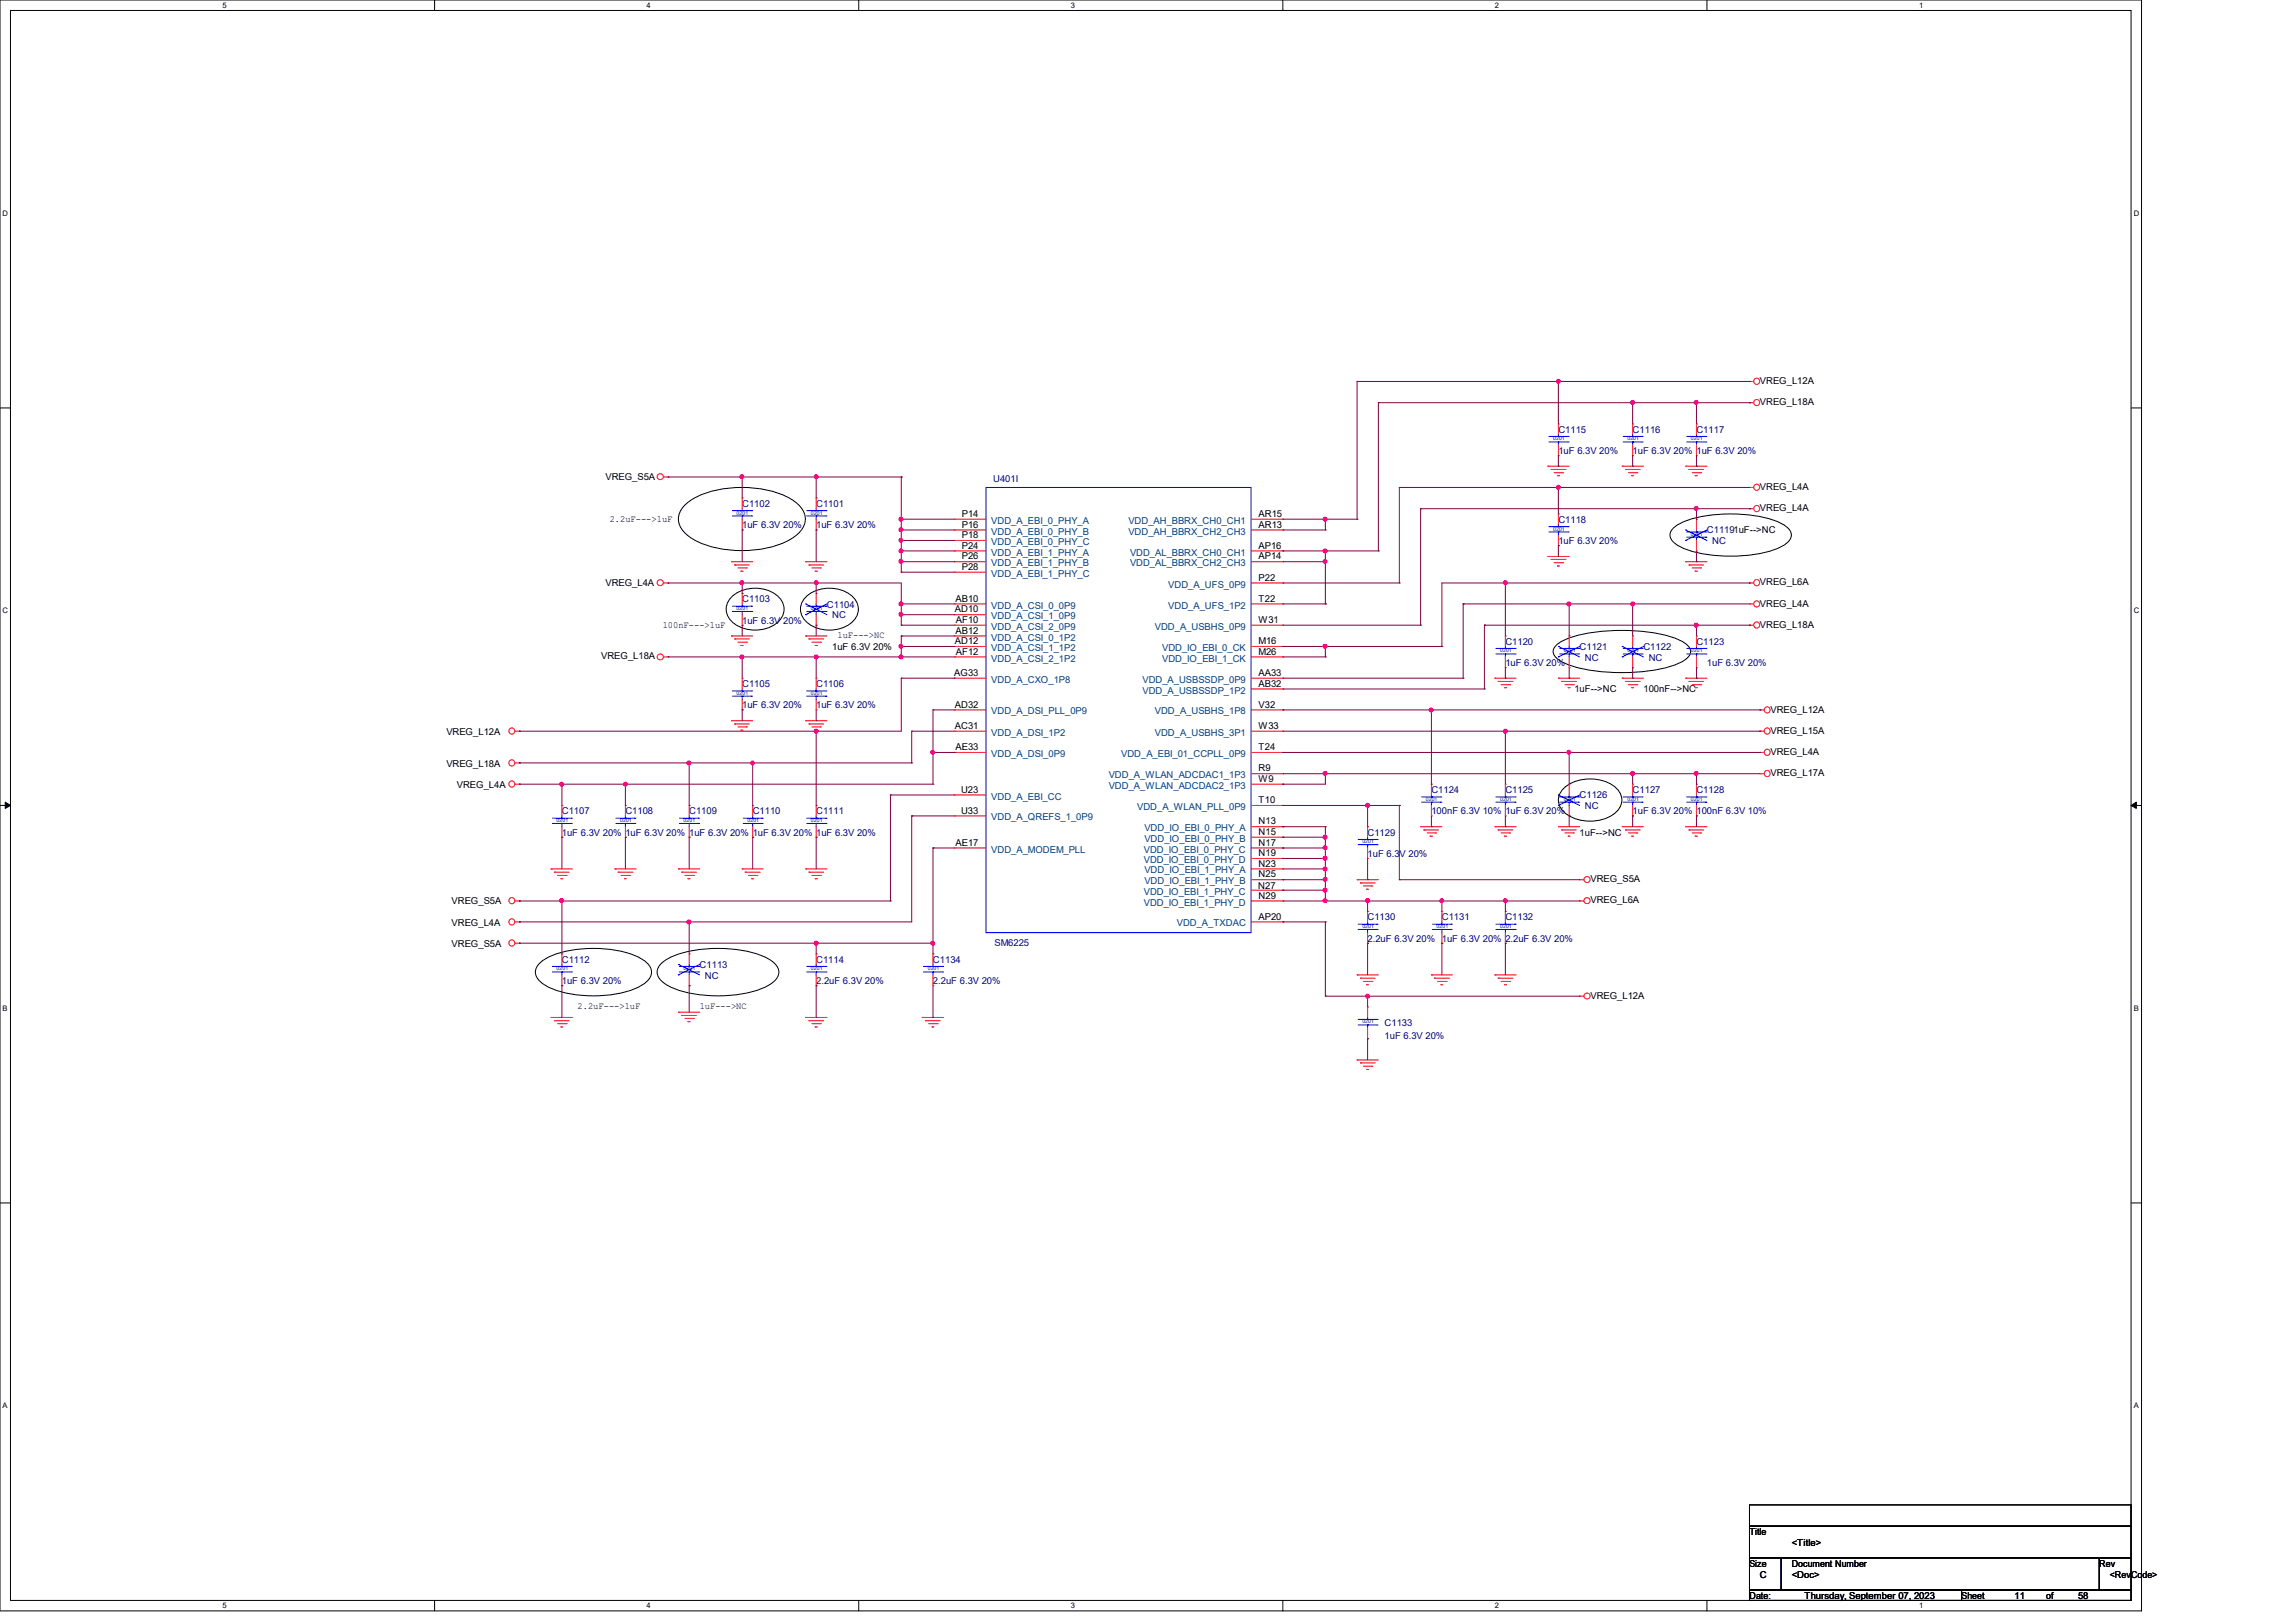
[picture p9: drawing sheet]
<svg xmlns="http://www.w3.org/2000/svg" width="297mm" height="210mm" viewBox="0 0 297 210" stroke-linecap="round" stroke-linejoin="round" font-family="sans-serif">
<defs><g id="words">
<g font-size="1.2">
<text x="227.7" y="49.7">VREG_L12A</text>
<text x="227.7" y="52.4">VREG_L18A</text>
<text x="78.3" y="62.1">VREG_S5A</text>
<text x="227.7" y="63.4">VREG_L4A</text>
<text x="78.9" y="67.5">2.2uF---&gt;1uF</text>
<text x="124.4" y="66.9">P14</text>
<text x="124.4" y="68.3">P16</text>
<text x="124.4" y="69.6">P18</text>
<text x="124.4" y="71">P24</text>
<text x="162.8" y="66.9">AR15</text>
<text x="162.8" y="68.3">AR13</text>
<text x="162.8" y="71">AP16</text>
<text x="227.7" y="66.1">VREG_L4A</text>
<text x="78.3" y="75.9">VREG_L4A</text>
<text x="123.6" y="77.9">AB10</text>
<text x="124.4" y="72.4">P26</text>
<text x="124.4" y="73.7">P28</text>
<text x="162.8" y="72.4">AP14</text>
<text x="162.8" y="75.1">P22</text>
<text x="162.8" y="77.9">T22</text>
<text x="227.7" y="75.7">VREG_L6A</text>
<text x="85.7" y="81.2">100nF---&gt;1uF</text>
<text x="108.3" y="82.6">1uF---&gt;NC</text>
<text x="123.5" y="79.2">AD10</text>
<text x="123.5" y="83.4">AD12</text>
<text x="123.6" y="82">AB12</text>
<text x="123.7" y="80.6">AF10</text>
<text x="162.8" y="80.6">W31</text>
<text x="162.8" y="83.4">M16</text>
<text x="227.7" y="81.2">VREG_L18A</text>
<text x="227.7" y="78.5">VREG_L4A</text>
<text x="77.8" y="85.2">VREG_L18A</text>
<text x="107.7" y="84.1">1uF 6.3V 20%</text>
<text x="123.4" y="87.5">AG33</text>
<text x="123.7" y="84.7">AF12</text>
<text x="162.8" y="84.7">M26</text>
<text x="162.8" y="87.5">AA33</text>
<text x="162.8" y="88.9">AB32</text>
<text x="203.7" y="89.6">1uF--&gt;NC</text>
<text x="212.6" y="89.6">100nF--&gt;NC</text>
<text x="57.7" y="95.1">VREG_L12A</text>
<text x="123.5" y="91.6">AD32</text>
<text x="123.5" y="94.3">AC31</text>
<text x="162.8" y="91.6">V32</text>
<text x="162.8" y="94.3">W33</text>
<text x="229" y="92.2">VREG_L12A</text>
<text x="229" y="95">VREG_L15A</text>
<text x="57.7" y="99.2">VREG_L18A</text>
<text x="59.1" y="101.9">VREG_L4A</text>
<text x="123.6" y="97.1">AE33</text>
<text x="162.8" y="97.1">T24</text>
<text x="162.8" y="99.8">R9</text>
<text x="162.8" y="101.2">W9</text>
<text x="229" y="97.7">VREG_L4A</text>
<text x="229" y="100.4">VREG_L17A</text>
<text x="124.3" y="102.6">U23</text>
<text x="124.3" y="105.3">U33</text>
<text x="162.8" y="103.9">T10</text>
<text x="162.8" y="106.7">N13</text>
<text x="123.6" y="109.4">AE17</text>
<text x="162.8" y="108">N15</text>
<text x="162.8" y="109.4">N17</text>
<text x="162.8" y="110.8">N19</text>
<text x="162.8" y="112.1">N23</text>
<text x="162.8" y="113.5">N25</text>
<text x="204.3" y="108.1">1uF--&gt;NC</text>
<text x="58.4" y="119.8">VREG_L4A</text>
<text x="58.4" y="117">VREG_S5A</text>
<text x="162.8" y="115">N27</text>
<text x="162.8" y="116.3">N29</text>
<text x="162.8" y="119">AP20</text>
<text x="205.7" y="116.9">VREG_L6A</text>
<text x="205.7" y="114.1">VREG_S5A</text>
<text x="58.4" y="122.5">VREG_S5A</text>
<text x="74.7" y="130.6">2.2uF---&gt;1uF</text>
<text x="90.5" y="130.6">1uF---&gt;NC</text>
<text x="205.7" y="129.2">VREG_L12A</text>
<text x="226.3" y="198.6">Title</text>
<text x="226.3" y="202.7">Size</text>
<text x="231.8" y="202.7">Document Number</text>
<text x="231.8" y="200">&lt;Title&gt;</text>
<text x="271.6" y="202.7">Rev</text>
<text x="226.3" y="206.9">Date:</text>
<text x="227.7" y="204.1">C</text>
<text x="231.8" y="204.1">&lt;Doc&gt;</text>
<text x="233.4" y="206.9">Thursday, September 07, 2023</text>
<text x="253.7" y="206.9">Sheet</text>
<text x="260.6" y="206.9">11</text>
<text x="264.7" y="206.9">of</text>
<text x="268.8" y="206.9">58</text>
<text x="272.9" y="204.1">&lt;RevCode&gt;</text>
</g>
<g font-size="1.2" fill="#000080">
<text x="201.6" y="56">C1115</text>
<text x="201.6" y="58.7">1uF 6.3V 20%</text>
<text x="211.2" y="56">C1116</text>
<text x="211.2" y="58.7">1uF 6.3V 20% 1uF 6.3V 20%</text>
<text x="219.5" y="56">C1117</text>
<text x="96" y="65.6">C1102</text>
<text x="105.6" y="65.6">C1101</text>
<text x="128.5" y="62.3">U401I</text>
<text x="96" y="68.3">1uF 6.3V 20%</text>
<text x="105.6" y="68.3">1uF 6.3V 20%</text>
<text x="201.6" y="67.6">C1118</text>
<text x="201.6" y="70.4">1uF 6.3V 20%</text>
<text x="220.8" y="69">C11191uF--&gt;NC</text>
<text x="221.5" y="70.4">NC</text>
<text x="96" y="77.9">C1103</text>
<text x="96" y="80.7">1uF 6.3V 20%</text>
<text x="107" y="78.6">C1104</text>
<text x="107.7" y="80">NC</text>
<text x="194.7" y="83.4">C1120</text>
<text x="219.5" y="83.4">C1123</text>
<text x="96" y="88.9">C1105</text>
<text x="105.6" y="88.9">C1106</text>
<text x="194.7" y="86.1">1uF 6.3V 20%</text>
<text x="204.3" y="84.1">C1121</text>
<text x="205" y="85.5">NC</text>
<text x="212.6" y="84.1">C1122</text>
<text x="213.3" y="85.5">NC</text>
<text x="220.8" y="86.1">1uF 6.3V 20%</text>
<text x="96" y="91.7">1uF 6.3V 20%</text>
<text x="105.6" y="91.7">1uF 6.3V 20%</text>
<text x="72.7" y="105.4">C1107</text>
<text x="80.9" y="105.4">C1108</text>
<text x="89.2" y="105.4">C1109</text>
<text x="97.4" y="105.4">C1110</text>
<text x="105.6" y="105.4">C1111</text>
<text x="185.2" y="102.6">C1124</text>
<text x="185.2" y="105.4">100nF 6.3V 10% 1uF 6.3V 20%</text>
<text x="194.7" y="102.6">C1125</text>
<text x="204.3" y="103.3">C1126</text>
<text x="205" y="104.7">NC</text>
<text x="211.2" y="102.6">C1127</text>
<text x="211.2" y="105.4">1uF 6.3V 20% 100nF 6.3V 10%</text>
<text x="219.5" y="102.6">C1128</text>
<text x="72.7" y="108.1">1uF 6.3V 20% 1uF 6.3V 20% 1uF 6.3V 20% 1uF 6.3V 20% 1uF 6.3V 20%</text>
<text x="176.9" y="108.1">C1129</text>
<text x="176.9" y="110.9">1uF 6.3V 20%</text>
<text x="176.9" y="119.1">C1130</text>
<text x="186.5" y="119.1">C1131</text>
<text x="194.7" y="119.1">C1132</text>
<text x="72.7" y="124.6">C1112</text>
<text x="90.5" y="125.3">C1113</text>
<text x="105.6" y="124.6">C1114</text>
<text x="120.7" y="124.6">C1134</text>
<text x="128.7" y="122.4">SM6225</text>
<text x="176.9" y="121.8">2.2uF 6.3V 20% 1uF 6.3V 20% 2.2uF 6.3V 20%</text>
<text x="72.7" y="127.3">1uF 6.3V 20%</text>
<text x="91.2" y="126.6">NC</text>
<text x="105.6" y="127.3">2.2uF 6.3V 20%</text>
<text x="120.7" y="127.3">2.2uF 6.3V 20%</text>
<text x="179.1" y="132.8">C1133</text>
<text x="179.1" y="134.5">1uF 6.3V 20%</text>
</g>
<g font-size="1.2" fill="#004080">
<text x="128.2" y="67.8">VDD_A_EBI_0_PHY_A</text>
<text x="128.2" y="69.2">VDD_A_EBI_0_PHY_B</text>
<text x="128.2" y="70.5">VDD_A_EBI_0_PHY_C</text>
<text x="128.2" y="71.9">VDD_A_EBI_1_PHY_A</text>
<text x="146" y="67.8">VDD_AH_BBRX_CH0_CH1</text>
<text x="146" y="69.2">VDD_AH_BBRX_CH2_CH3</text>
<text x="146.2" y="71.9">VDD_AL_BBRX_CH0_CH1</text>
<text x="128.2" y="73.3">VDD_A_EBI_1_PHY_B</text>
<text x="128.2" y="74.6">VDD_A_EBI_1_PHY_C</text>
<text x="146.2" y="73.3">VDD_AL_BBRX_CH2_CH3</text>
<text x="151.1" y="76">VDD_A_UFS_0P9</text>
<text x="128.2" y="78.7">VDD_A_CSI_0_0P9</text>
<text x="128.2" y="80.1">VDD_A_CSI_1_0P9</text>
<text x="128.2" y="81.5">VDD_A_CSI_2_0P9</text>
<text x="128.2" y="82.9">VDD_A_CSI_0_1P2</text>
<text x="149.4" y="81.5">VDD_A_USBHS_0P9</text>
<text x="151.1" y="78.7">VDD_A_UFS_1P2</text>
<text x="128.2" y="84.2">VDD_A_CSI_1_1P2</text>
<text x="128.2" y="85.6">VDD_A_CSI_2_1P2</text>
<text x="128.2" y="88.3">VDD_A_CXO_1P8</text>
<text x="147.8" y="88.3">VDD_A_USBSSDP_0P9</text>
<text x="147.8" y="89.7">VDD_A_USBSSDP_1P2</text>
<text x="150.3" y="84.2">VDD_IO_EBI_0_CK</text>
<text x="150.3" y="85.6">VDD_IO_EBI_1_CK</text>
<text x="128.2" y="92.5">VDD_A_DSI_PLL_0P9</text>
<text x="128.2" y="95.2">VDD_A_DSI_1P2</text>
<text x="149.4" y="92.5">VDD_A_USBHS_1P8</text>
<text x="149.4" y="95.2">VDD_A_USBHS_3P1</text>
<text x="128.2" y="98">VDD_A_DSI_0P9</text>
<text x="143.4" y="100.7">VDD_A_WLAN_ADCDAC1_1P3</text>
<text x="145" y="98">VDD_A_EBI_01_CCPLL_0P9</text>
<text x="128.2" y="103.5">VDD_A_EBI_CC</text>
<text x="128.2" y="106.2">VDD_A_QREFS_1_0P9</text>
<text x="143.4" y="102.1">VDD_A_WLAN_ADCDAC2_1P3</text>
<text x="147.1" y="104.8">VDD_A_WLAN_PLL_0P9</text>
<text x="148" y="107.6">VDD_IO_EBI_0_PHY_A</text>
<text x="128.2" y="110.3">VDD_A_MODEM_PLL</text>
<text x="148" y="110.3">VDD_IO_EBI_0_PHY_C</text>
<text x="148" y="111.7">VDD_IO_EBI_0_PHY_D</text>
<text x="148" y="108.9">VDD_IO_EBI_0_PHY_B</text>
<text x="148" y="113">VDD_IO_EBI_1_PHY_A</text>
<text x="148" y="115.8">VDD_IO_EBI_1_PHY_C</text>
<text x="148" y="117.2">VDD_IO_EBI_1_PHY_D</text>
<text x="148" y="114.4">VDD_IO_EBI_1_PHY_B</text>
<text x="152.2" y="119.9">VDD_A_TXDAC</text>
</g>
<g font-size="1">
<text x="28.8" y="1">5</text>
<text x="83.7" y="1">4</text>
<text x="138.5" y="1">3</text>
<text x="193.4" y="1">2</text>
<text x="248.2" y="1">1</text>
<text x=".3" y="27.9">D</text>
<text x="276" y="27.9">D</text>
<text x=".3" y="79.4">C</text>
<text x="276" y="79.4">C</text>
<text x=".3" y="130.8">B</text>
<text x="276" y="130.8">B</text>
<text x=".3" y="182.2">A</text>
<text x="276" y="182.2">A</text>
<text x="28.8" y="208.1">5</text>
<text x="83.7" y="208.1">4</text>
<text x="138.5" y="208.1">3</text>
<text x="193.4" y="208.1">2</text>
<text x="248.2" y="208.1">1</text>
</g>
<g font-size=".7" fill="#00f">
<text x="200.9" y="57">0201</text>
<text x="210.5" y="57">0201</text>
<text x="218.7" y="57">0201</text>
<text x="95.3" y="66.6">0201</text>
<text x="104.9" y="66.6">0201</text>
<text x="200.9" y="68.7">0201</text>
<text x="218.7" y="69.3">0201</text>
<text x="95.3" y="79">0201</text>
<text x="104.9" y="79">0201</text>
<text x="95.3" y="89.9">0201</text>
<text x="104.9" y="89.9">0201</text>
<text x="194.1" y="84.4">0201</text>
<text x="202.3" y="84.4">0201</text>
<text x="210.5" y="84.4">0201</text>
<text x="218.7" y="84.4">0201</text>
<text x="72" y="106.4">0201</text>
<text x="80.2" y="106.4">0201</text>
<text x="88.4" y="106.4">0201</text>
<text x="96.7" y="106.4">0201</text>
<text x="104.9" y="106.4">0201</text>
<text x="184.4" y="103.6">0201</text>
<text x="194.1" y="103.6">0201</text>
<text x="202.3" y="103.6">0201</text>
<text x="210.5" y="103.6">0201</text>
<text x="218.7" y="103.6">0201</text>
<text x="176.2" y="109.1">0201</text>
<text x="72" y="125.6">0201</text>
<text x="88.4" y="125.6">0201</text>
<text x="104.9" y="125.6">0201</text>
<text x="120" y="125.6">0201</text>
<text x="176.2" y="120.1">0201</text>
<text x="185.8" y="120.1">0201</text>
<text x="194.1" y="120.1">0201</text>
<text x="176.2" y="132.4">0201</text>
</g>
</g></defs>
<path d="M0 0h277v208.4h-277zM1.4 1.4h274.3v205.7h-274.3z" fill="none" stroke="#000" stroke-width=".13"/>
<g fill="#fff">
<path d="M28.8 .1h.5v1.1h-.5z"/>
<path d="M28.8 207.2h.5v1.1h-.5z"/>
</g>
<path d="M56.2 0v1.4M56.2 207.1v1.3" fill="none" stroke="#000" stroke-width=".13"/>
<g fill="#fff">
<path d="M83.7 .1h.5v1.1h-.5z"/>
<path d="M83.7 207.2h.5v1.1h-.5z"/>
</g>
<path d="M111.1 0v1.4M111.1 207.1v1.3" fill="none" stroke="#000" stroke-width=".13"/>
<g fill="#fff">
<path d="M138.5 .1h.6v1.1h-.6z"/>
<path d="M138.5 207.2h.6v1.1h-.6z"/>
</g>
<path d="M165.9 0v1.4M165.9 207.1v1.3" fill="none" stroke="#000" stroke-width=".13"/>
<g fill="#fff">
<path d="M193.4 .1h.5v1.1h-.5z"/>
<path d="M193.4 207.2h.5v1.1h-.5z"/>
</g>
<path d="M220.8 0v1.4M220.8 207.1v1.3" fill="none" stroke="#000" stroke-width=".13"/>
<g fill="#fff">
<path d="M248.2 .1h.6v1.1h-.6z"/>
<path d="M248.2 207.2h.6v1.1h-.6z"/>
<path d="M.3 27.1h.8v1.1h-.8z"/>
<path d="M276 27.1h.7v1.1h-.7z"/>
<path d="M.3 78.5h.8v1.1h-.8z"/>
<path d="M276 78.5h.7v1.1h-.7z"/>
</g>
<path d="M0 52.8h1.4M275.7 52.8h1.3" fill="none" stroke="#000" stroke-width=".13"/>
<g fill="#fff">
<path d="M.3 129.9h.7v1.1h-.7z"/>
<path d="M276 129.9h.6v1.1h-.6z"/>
</g>
<path d="M0 104.2h1.4M275.7 104.2h1.3" fill="none" stroke="#000" stroke-width=".13"/>
<path d="M.7 103.8l.7 .4-.7 .4zM275.7 104.2l.7-.4v.8z" fill="#000" stroke="#000" stroke-width=".13"/>
<g fill="#fff">
<path d="M.3 181.4h.7v1.1h-.7z"/>
<path d="M276 181.4h.6v1.1h-.6z"/>
</g>
<g fill="none" stroke="#000" stroke-width=".13">
<path d="M88.7 65.3a10.1 10.1 0 0 1 5.9-2.2 13.4 13.4 0 0 1 8 1.7 2.83 2.83 0 0 1 1.5 3 4.2 4.2 0 0 1-2.3 2.2 14.7 14.7 0 0 1-11.6 0 4.2 4.2 0 0 1-2.3-2.2 2.4 2.4 0 0 1 .8-2.5zM94.6 77.3a4.6 4.6 0 0 1 6.2 0 2.18 2.18 0 0 1-.5 3.4 4.7 4.7 0 0 1-5.7-.4 2.11 2.11 0 0 1 0-3zM104.2 77.3a4.6 4.6 0 0 1 6.2 0 2.18 2.18 0 0 1-.5 3.4 4.7 4.7 0 0 1-5.7-.4 2.11 2.11 0 0 1 0-3zM216.4 68.4a8.9 8.9 0 0 1 5-1.8 18 18 0 0 1 8.8 1 2.14 2.14 0 0 1 1.5 1.6 2.14 2.14 0 0 1-1.5 1.6 18.5 18.5 0 0 1-12.7 0 2.14 2.14 0 0 1-1.5-1.6l.1-.4zM201.4 83.4a10.9 10.9 0 0 1 5.6-1.7 22.9 22.9 0 0 1 10 1 2.25 2.25 0 0 1 1.7 1.6 2.25 2.25 0 0 1-1.7 1.6 23.6 23.6 0 0 1-14.4 0 2.25 2.25 0 0 1-1.7-1.6l.1-.4zM202.3 102a5.4 5.4 0 0 1 6.8 0 2.09 2.09 0 0 1-.5 3.5 5.5 5.5 0 0 1-6.3-.4 2.01 2.01 0 0 1 0-3.1zM69.6 124.8a7.8 7.8 0 0 1 4.8-1.9 14.9 14.9 0 0 1 8.4 1.1 2.31 2.31 0 0 1 1.5 1.8 2.31 2.31 0 0 1-1.5 1.8 15.1 15.1 0 0 1-9.5 .9 7.1 7.1 0 0 1-3.7-1.7 1.42 1.42 0 0 1 0-2zM85.4 124.8a8.4 8.4 0 0 1 5-1.9 16.3 16.3 0 0 1 8.8 1.1 2.33 2.33 0 0 1 1.6 1.8 2.33 2.33 0 0 1-1.6 1.8 16.5 16.5 0 0 1-9.9 .9 7.6 7.6 0 0 1-3.9-1.7 1.37 1.37 0 0 1 0-2zM0 155.7h1.4M275.7 155.7h1.3M226.3 194.7h49.4v2.8h-49.4zM226.3 197.5h49.4v4.1h-49.4z"/>
<path d="M226.3 201.6h4.1v4.1h-4.1zM226.3 205.7h27.4v1.4h-27.4zM230.4 201.6h41.2v4.1h-41.2zM253.7 205.7h22v1.4h-22zM271.6 201.6h4.1v4.1h-4.1z"/>
</g>
<g fill="none" stroke="#f00" stroke-width=".13">
<path d="M201.6 54.9h.1M201.6 59h.1M201.6 54.9v1.3M201.6 57.6v1.4M211.2 54.9h.1M211.2 59h.1M211.2 54.9v1.3M211.2 57.6v1.4M219.5 54.9h.1M219.5 59h.1M219.5 54.9v1.3M219.5 57.6v1.4"/>
<path d="M226.3 49.4h.1M226.3 52.1h.1M226.3 49.4h.6M226.3 52.1h.6M85.9 61.7h.5M85.9 75.4h.5M86.4 61.7h.1M86.4 75.4h.1M94.6 72.7h.1M94.6 72.7h2.8M95 73.1h.1M95 73.1h1.9"/>
<path d="M95.5 73.5h1.1M95.8 73.9h.1M95.8 73.9h.3M96 64.4h.1M96 68.6h.1M96 76.8h.1M96 64.4v1.4M96 67.2v1.4M96 76.8v1.3M96 79.5v1.4M96.6 73.5h.1M104.2 72.7h.1"/>
<path d="M104.2 72.7h2.8M104.6 73.1h.1M104.6 73.1h2M105 73.5h1.1M105.5 73.9h.1M105.5 73.9h.2M105.6 76.8h.1M105.6 64.4h.1M105.6 68.6h.1M105.6 64.4v1.4M105.6 67.2v1.4M105.6 76.8v1.3"/>
<path d="M105.6 79.5v1.4M106.1 73.5h.1M123.4 67.2h.1M123.4 68.6h.1M123.4 69.9h.1M123.4 71.3h.1M123.4 72.7h.1M123.4 74h.1M123.4 78.1h.1M123.4 79.5h.1M123.4 72.7h4.2M123.4 78.1h4.2"/>
<path d="M123.4 67.2h4.2M123.4 68.6h4.2M123.4 69.9h4.2M123.4 71.3h4.2M123.4 74h4.2M123.4 79.5h4.2M161.8 72.7h4.1M161.8 75.4h4.1M161.8 78.1h4.1M161.8 67.2h4.1M161.8 68.6h4.1M161.8 71.3h4.1"/>
<path d="M165.9 67.2h.1M165.9 68.6h.1M165.9 71.3h.1M165.9 72.7h.1M165.9 75.4h.1M165.9 78.1h.1M200.2 72h.1M200.2 60.3h.1M200.2 72h2.8M200.2 60.3h2.8M200.7 72.4h.1M200.7 60.7h.1"/>
<path d="M200.7 72.4h1.9M200.7 60.7h1.9M201 72.8h1.1M201 61.2h1.1M201.5 73.2h.1M201.5 61.6h.1M201.5 73.2h.3M201.5 61.6h.3M201.6 66.5h.1M201.6 70.6h.1M201.6 66.5v1.4M201.6 69.3v1.3"/>
<path d="M202.1 72.8h.1M202.1 61.2h.1M209.8 60.3h.1M209.8 60.3h2.8M210.3 60.7h.1M210.3 60.7h1.9M210.7 61.2h1.1M211.1 61.6h.1M211.1 61.6h.2M211.8 61.2h.1M218.1 72.7h.1M218.1 60.3h.1"/>
<path d="M218.1 72.7h2.7M218.1 60.3h2.7M218.5 73.1h.1M218.5 60.7h.1M218.5 73.1h1.9M218.5 60.7h1.9M218.9 73.5h1.1M218.9 61.2h1.1M219.3 73.9h.1M219.3 61.6h.1M219.3 73.9h.3M219.3 61.6h.3"/>
<path d="M219.5 67.2h.1M219.5 71.3h.1M219.5 67.2v1.4M219.5 69.9v1.4M220 73.5h.1M220 61.2h.1M226.3 78.1h.1M226.3 75.4h.1M226.3 65.8h.1M226.3 63.1h.1M226.3 75.4h.6M226.3 78.1h.6"/>
<path d="M226.3 65.8h.6M226.3 63.1h.6M66.6 94.6h.6M66.6 98.7h.6M67.2 94.6h.1M67.2 98.7h.1M85.9 85h.5M86.4 85h.1M94.6 93.3h.1M94.6 82.3h.1M94.6 82.3h2.8M94.6 93.3h2.8"/>
<path d="M95 93.7h.1M95 82.7h.1M95 82.7h1.9M95 93.7h1.9M95.5 83.1h1.1M95.5 94.1h1.1M95.8 94.5h.1M95.8 83.5h.1M95.8 83.5h.3M95.8 94.5h.3M96 87.8h.1M96 91.9h.1"/>
<path d="M96 80.9h.1M96 87.8v1.4M96 90.5v1.4M96.6 94.1h.1M96.6 83.1h.1M104.2 82.3h.1M104.2 93.3h.1M104.2 82.3h2.8M104.2 93.3h2.8M104.6 82.7h.1M104.6 93.7h.1M104.6 82.7h2"/>
<path d="M104.6 93.7h2M105 83.1h1.1M105 94.1h1.1M105.5 83.5h.1M105.5 94.5h.1M105.5 83.5h.2M105.5 94.5h.2M105.6 87.8h.1M105.6 91.9h.1M105.6 80.9h.1M105.6 87.8v1.4M105.6 90.5v1.4"/>
<path d="M106.1 83.1h.1M106.1 94.1h.1M123.4 80.9h.1M123.4 82.3h.1M123.4 83.7h.1M123.4 85h.1M123.4 87.8h.1M123.4 91.9h.1M123.4 94.6h.1M123.4 97.4h.1M123.4 85h4.2M123.4 82.3h4.2"/>
<path d="M123.4 91.9h4.2M123.4 94.6h4.2M123.4 97.4h4.2M123.4 80.9h4.2M123.4 87.8h4.2M123.4 83.7h4.2M161.8 85h4.1M161.8 91.9h4.1M161.8 94.6h4.1M161.8 97.4h4.1M161.8 80.9h4.1M161.8 87.8h4.1"/>
<path d="M161.8 83.7h4.1M161.8 89.2h4.1M165.9 80.9h.1M165.9 83.7h.1M165.9 85h.1M165.9 87.8h.1M165.9 89.2h.1M165.9 91.9h.1M165.9 94.6h.1M165.9 97.4h.1M193.4 87.8h.1M193.4 87.8h2.7"/>
<path d="M193.8 88.2h.1M193.8 88.2h1.9M194.2 88.6h1.1M194.6 89h.1M194.6 89h.3M194.7 82.3h.1M194.7 86.4h.1M194.7 82.3v1.4M194.7 85v1.4M195.3 88.6h.1M201.6 87.8h.1M201.6 87.8h2.7"/>
<path d="M202 88.2h.1M202 88.2h1.9M202.4 88.6h1.1M202.9 89h.1M202.9 89h.2M203 82.3h.1M203 86.4h.1M203 82.3v1.4M203 85v1.4M203.5 88.6h.1M209.8 87.8h.1M209.8 87.8h2.8"/>
<path d="M210.3 88.2h.1M210.3 88.2h1.9M210.7 88.6h1.1M211.1 89h.1M211.1 89h.2M211.2 82.3h.1M211.2 86.4h.1M211.2 82.3v1.4M211.2 85v1.4M211.8 88.6h.1M218.1 87.8h.1M218.1 87.8h2.7"/>
<path d="M218.5 88.2h.1M218.5 88.2h1.9M218.9 88.6h1.1M219.3 89h.1M219.3 89h.3M219.5 82.3h.1M219.5 86.4h.1M219.5 82.3v1.4M219.5 85v1.4M220 88.6h.1M226.3 80.9h.1M226.3 80.9h.6"/>
<path d="M227.7 91.9h.1M227.7 94.6h.1M227.7 97.4h.1M227.7 91.9h.5M227.7 94.6h.5M227.7 97.4h.5M66.6 101.5h.6M66.6 116.6h.6M66.6 119.3h.6M67.2 101.5h.1M67.2 119.3h.1M67.2 116.6h.1"/>
<path d="M71.3 112.4h.1M71.3 112.4h2.7M71.7 112.9h.1M71.7 112.9h1.9M72.1 113.3h1.1M72.6 113.7h.1M72.6 113.7h.2M72.7 104.2h.1M72.7 108.3h.1M72.7 104.2v1.4M72.7 107v1.3M73.2 113.3h.1"/>
<path d="M79.5 112.4h.1M79.5 112.4h2.8M80 112.9h.1M80 112.9h1.9M80.3 113.3h1.1M80.8 113.7h.1M80.8 113.7h.2M80.9 104.2h.1M80.9 108.3h.1M80.9 104.2v1.4M80.9 107v1.3M81.4 113.3h.1"/>
<path d="M87.8 112.4h.1M87.8 112.4h2.7M88.2 112.9h.1M88.2 112.9h1.9M88.6 113.3h1.1M89 113.7h.1M89 113.7h.3M89.2 104.2h.1M89.2 108.3h.1M89.2 104.2v1.4M89.2 107v1.3M89.7 113.3h.1"/>
<path d="M96 112.4h.1M96 112.4h2.7M96.4 112.9h.1M96.4 112.9h1.9M96.8 113.3h1.1M97.2 113.7h.1M97.2 113.7h.3M97.4 104.2h.1M97.4 108.3h.1M97.4 104.2v1.4M97.4 107v1.3M97.9 113.3h.1"/>
<path d="M104.2 112.4h.1M104.2 112.4h2.8M104.6 112.9h.1M104.6 112.9h2M105 113.3h1.1M105.5 113.7h.1M105.5 113.7h.2M105.6 104.2h.1M105.6 108.3h.1M105.6 104.2v1.4M105.6 107v1.3M106.1 113.3h.1"/>
<path d="M123.4 102.9h.1M123.4 105.6h.1M123.4 109.7h.1M123.4 102.9h4.2M123.4 105.6h4.2M123.4 109.7h4.2M161.8 101.5h4.1M161.8 100.1h4.1M161.8 107h4.1M161.8 116.6h4.1M161.8 112.4h4.1M161.8 119.3h4.1"/>
<path d="M161.8 113.8h4.1M161.8 109.7h4.1M161.8 104.2h4.1M161.8 108.3h4.1M161.8 111.1h4.1M161.8 115.2h4.1M165.9 100.1h.1M165.9 101.5h.1M165.9 104.2h.1M165.9 107h.1M165.9 108.3h.1M165.9 109.7h.1"/>
<path d="M165.9 111.1h.1M165.9 112.4h.1M165.9 113.8h.1M165.9 115.2h.1M165.9 116.6h.1M165.9 119.3h.1M175.6 113.8h.1M175.6 113.8h2.7M176 114.3h.1M176 114.3h1.9M176.4 114.6h1.1M176.8 115.1h.1"/>
<path d="M176.8 115.1h.2M176.9 117.9h.1M176.9 107h.1M176.9 111.1h.1M176.9 107v1.3M176.9 109.7v1.4M176.9 117.9v1.4M177.5 114.6h.1M183.8 107h.1M183.8 107h2.7M184.2 107.4h.1M184.2 107.4h1.9"/>
<path d="M184.6 107.8h1.1M185 108.2h.1M185 108.2h.3M185.2 101.5h.1M185.2 105.6h.1M185.2 101.5v1.4M185.2 104.2v1.4M185.7 107.8h.1M186.5 117.9h.1M186.5 117.9v1.4M193.4 107h.1M193.4 107h2.7"/>
<path d="M193.8 107.4h.1M193.8 107.4h1.9M194.2 107.8h1.1M194.6 108.2h.1M194.6 108.2h.3M194.7 117.9h.1M194.7 101.5h.1M194.7 105.6h.1M194.7 101.5v1.4M194.7 104.2v1.4M194.7 117.9v1.4M195.3 107.8h.1"/>
<path d="M201.6 107h.1M201.6 107h2.7M202 107.4h.1M202 107.4h1.9M202.4 107.8h1.1M202.9 108.2h.1M202.9 108.2h.2M203 101.5h.1M203 105.6h.1M203 101.5v1.4M203 104.2v1.4M203.5 107.8h.1"/>
<path d="M204.3 116.6h.1M204.3 113.8h.1M204.3 116.6h.6M204.3 113.8h.6M209.8 107h.1M209.8 107h2.8M210.3 107.4h.1M210.3 107.4h1.9M210.7 107.8h1.1M211.1 108.2h.1M211.1 108.2h.2M211.2 101.5h.1"/>
<path d="M211.2 105.6h.1M211.2 101.5v1.4M211.2 104.2v1.4M211.8 107.8h.1M218.1 107h.1M218.1 107h2.7M218.5 107.4h.1M218.5 107.4h1.9M218.9 107.8h1.1M219.3 108.2h.1M219.3 108.2h.3M219.5 101.5h.1"/>
<path d="M219.5 105.6h.1M219.5 101.5v1.4M219.5 104.2v1.4M220 107.8h.1M227.7 100.1h.1M227.7 100.1h.5M66.6 122h.6M67.2 122h.1M71.3 131.7h.1M71.3 131.7h2.7M71.7 132.1h.1M71.7 132.1h1.9"/>
<path d="M72.1 132.5h1.1M72.6 132.9h.1M72.6 132.9h.2M72.7 123.4h.1M72.7 127.6h.1M72.7 123.4v1.4M72.7 126.2v1.4M73.2 132.5h.1M87.8 131h.1M87.8 131h2.7M88.2 131.4h.1M88.2 131.4h1.9"/>
<path d="M88.6 131.8h1.1M89 132.2h.1M89 132.2h.3M89.2 123.4h.1M89.2 127.6h.1M89.2 123.4v1.4M89.2 126.2v1.4M89.7 131.8h.1M104.2 131.7h.1M104.2 131.7h2.8M104.6 132.1h.1M104.6 132.1h2"/>
<path d="M105 132.5h1.1M105.5 132.9h.1M105.5 132.9h.2M105.6 123.4h.1M105.6 127.6h.1M105.6 123.4v1.4M105.6 126.2v1.4M106.1 132.5h.1M119.3 131.7h.1M119.3 131.7h2.7M119.7 132.1h.1M119.7 132.1h1.9"/>
<path d="M120.1 132.5h1.1M120.6 132.9h.1M120.6 132.9h.2M120.7 123.4h.1M120.7 127.6h.1M120.7 123.4v1.4M120.7 126.2v1.4M121.2 132.5h.1M175.6 126.2h.1M175.6 137.2h.1M175.6 126.2h2.7M175.6 137.2h2.7"/>
<path d="M176 126.6h.1M176 137.5h.1M176 126.6h1.9M176 137.5h1.9M176.4 127h1.1M176.4 138h1.1M176.8 127.4h.1M176.8 138.4h.1M176.8 127.4h.2M176.8 138.4h.2M176.9 130.3h.1M176.9 134.4h.1"/>
<path d="M176.9 122h.1M176.9 120.7v1.3M176.9 130.3v1.4M176.9 133v1.4M177.5 127h.1M177.5 138h.1M185.2 126.2h.1M185.2 126.2h2.7M185.5 126.6h.1M185.5 126.6h2M186 127h1.1M186.4 127.4h.1"/>
<path d="M186.4 127.4h.2M186.5 122h.1M186.5 120.7v1.3M187.1 127h.1M193.4 126.2h.1M193.4 126.2h2.7M193.8 126.6h.1M193.8 126.6h1.9M194.2 127h1.1M194.6 127.4h.1M194.6 127.4h.3M194.7 122h.1"/>
<path d="M194.7 120.7v1.3M195.3 127h.1M204.3 128.9h.1M204.3 128.9h.6"/>
<circle cx="227.2" cy="49.3" r=".39"/>
<circle cx="227.2" cy="52.1" r=".39"/>
<circle cx="85.4" cy="75.4" r=".39"/>
<circle cx="85.4" cy="61.7" r=".39"/>
<circle cx="227.2" cy="78.1" r=".39"/>
<circle cx="227.2" cy="75.4" r=".39"/>
<circle cx="227.2" cy="65.8" r=".39"/>
<circle cx="227.2" cy="63.1" r=".39"/>
<circle cx="66.2" cy="98.7" r=".39"/>
<circle cx="66.2" cy="94.6" r=".39"/>
<circle cx="85.4" cy="85" r=".39"/>
<circle cx="227.2" cy="80.9" r=".39"/>
<circle cx="228.6" cy="97.3" r=".39"/>
<circle cx="228.6" cy="91.9" r=".39"/>
<circle cx="228.6" cy="94.6" r=".39"/>
<circle cx="66.2" cy="101.5" r=".39"/>
<circle cx="66.2" cy="119.3" r=".39"/>
<circle cx="66.2" cy="116.5" r=".39"/>
<circle cx="205.3" cy="116.5" r=".39"/>
<circle cx="205.3" cy="113.8" r=".39"/>
<circle cx="228.6" cy="100.1" r=".39"/>
<circle cx="66.2" cy="122" r=".39"/>
<circle cx="205.3" cy="128.9" r=".39"/>
</g>
<g fill="none" stroke="#00f" stroke-width=".13">
<path d="M200.4 57.2h2.5M200.4 56.5h2.5M201.6 56.5h.1M201.6 57.2h.1M201.6 56.2v.3M201.6 57.2v.4M202.9 57.2h.1M202.9 56.5h.1M210 57.2h2.4M210 56.5h2.4M211.2 56.5h.1M211.2 57.2h.1"/>
<path d="M211.2 56.2v.3M211.2 57.2v.4M212.4 57.2h.1M212.4 56.5h.1M218.2 57.2h2.5M218.2 56.5h2.5M219.5 56.5h.1M219.5 57.2h.1M219.5 56.2v.3M219.5 57.2v.4M220.7 57.2h.1M220.7 56.5h.1"/>
<path d="M94.7 66.8h2.5M94.7 66.1h2.5M94.7 79.1h2.5M94.7 78.4h2.5M96 66.1h.1M96 66.8h.1M96 78.4h.1M96 79.1h.1M96 65.8v.3M96 66.8v.4M96 78.1v.3M96 79.1v.4"/>
<path d="M97.2 66.8h.1M97.2 66.1h.1M97.2 79.1h.1M97.2 78.4h.1M104.2 79.5h.1M104.2 78.1h.1M104.2 78.1l2.8 1.4M104.4 66.8h2.4M104.4 66.1h2.4M104.4 79.1h2.4M104.4 78.4h2.4M105.6 78.4h.1"/>
<path d="M105.6 79.1h.1M105.6 66.1h.1M105.6 66.8h.1M105.6 65.8v.3M105.6 66.8v.4M105.6 78.1v.3M105.6 79.1v.4M106.8 79.1h.1M106.8 78.4h.1M106.8 66.8h.1M106.8 66.1h.1M107 78.1l-2.8 1.4"/>
<path d="M127.6 63.1h34.2v57.6h-34.2zM200.4 68.8h2.5M200.4 68.2h2.5M201.6 68.2h.1M201.6 68.8h.1M201.6 67.9v.3M201.6 68.8v.5M202.9 68.8h.1M202.9 68.2h.1M218.1 69.9h.1M218.1 68.6h.1M218.1 68.6l2.7 1.3"/>
<path d="M218.2 69.5h2.5M218.2 68.8h2.5M219.5 68.8h.1M219.5 69.5h.1M219.5 68.6v.2M219.5 69.5v.4M220.7 69.5h.1M220.7 68.8h.1M220.8 68.6l-2.7 1.3M94.7 90.1h2.5M94.7 89.4h2.5M96 89.4h.1"/>
<path d="M96 90.1h.1M96 89.2v.2M96 90.1v.4M97.2 90.1h.1M97.2 89.4h.1M104.4 90.1h2.4M104.4 89.4h2.4M105.6 89.4h.1M105.6 90.1h.1M105.6 89.2v.2M105.6 90.1v.4M106.8 90.1h.1"/>
<path d="M106.8 89.4h.1M193.5 84.6h2.5M193.5 83.9h2.5M194.7 83.9h.1M194.7 84.6h.1M194.7 83.7v.2M194.7 84.6v.4M196 84.6h.1M196 83.9h.1M201.6 85h.1M201.6 83.7h.1M201.6 83.7l2.7 1.3"/>
<path d="M201.8 84.6h2.4M201.8 83.9h2.4M203 83.9h.1M203 84.6h.1M203 83.7v.2M203 84.6v.4M204.2 84.6h.1M204.2 83.9h.1M204.3 83.7l-2.7 1.3M209.8 85h.1M209.8 83.7h.1M209.8 83.7l2.8 1.3"/>
<path d="M210 84.6h2.4M210 83.9h2.4M211.2 83.9h.1M211.2 84.6h.1M211.2 83.7v.2M211.2 84.6v.4M212.4 84.6h.1M212.4 83.9h.1M212.6 83.7l-2.8 1.3M218.2 84.6h2.5M218.2 83.9h2.5M219.5 83.9h.1"/>
<path d="M219.5 84.6h.1M219.5 83.7v.2M219.5 84.6v.4M220.7 84.6h.1M220.7 83.9h.1M71.5 106.6h2.4M71.5 105.9h2.4M72.7 105.9h.1M72.7 106.6h.1M72.7 105.6v.3M72.7 106.6v.4M73.9 106.6h.1"/>
<path d="M73.9 105.9h.1M79.7 106.6h2.4M79.7 105.9h2.4M80.9 105.9h.1M80.9 106.6h.1M80.9 105.6v.3M80.9 106.6v.4M82.1 106.6h.1M82.1 105.9h.1M87.9 106.6h2.5M87.9 105.9h2.5M89.2 105.9h.1"/>
<path d="M89.2 106.6h.1M89.2 105.6v.3M89.2 106.6v.4M90.4 106.6h.1M90.4 105.9h.1M96.1 106.6h2.5M96.1 105.9h2.5M97.4 105.9h.1M97.4 106.6h.1M97.4 105.6v.3M97.4 106.6v.4M98.6 106.6h.1"/>
<path d="M98.6 105.9h.1M104.4 106.6h2.4M104.4 105.9h2.4M105.6 105.9h.1M105.6 106.6h.1M105.6 105.6v.3M105.6 106.6v.4M106.8 106.6h.1M106.8 105.9h.1M175.7 119.6h2.4M175.7 109.3h2.4M175.7 108.6h2.4"/>
<path d="M176.9 119.6h.1M176.9 108.6h.1M176.9 109.3h.1M176.9 108.3v.3M176.9 109.3v.4M176.9 119.3v.3M178.1 119.6h.1M178.1 109.3h.1M178.1 108.6h.1M183.9 103.8h2.5M183.9 103.1h2.5M185.2 103.1h.1"/>
<path d="M185.2 103.8h.1M185.2 102.9v.2M185.2 103.8v.4M185.3 119.6h2.4M186.4 103.8h.1M186.4 103.1h.1M186.5 119.6h.1M186.5 119.3v.3M187.7 119.6h.1M193.5 103.8h2.5M193.5 103.1h2.5M193.5 119.6h2.5"/>
<path d="M194.7 119.6h.1M194.7 103.1h.1M194.7 103.8h.1M194.7 102.9v.2M194.7 103.8v.4M194.7 119.3v.3M196 119.6h.1M196 103.8h.1M196 103.1h.1M201.6 104.2h.1M201.6 102.9h.1M201.6 102.9l2.7 1.3"/>
<path d="M201.8 103.8h2.4M201.8 103.1h2.4M203 103.1h.1M203 103.8h.1M203 102.9v.2M203 103.8v.4M204.2 103.8h.1M204.2 103.1h.1M204.3 102.9l-2.7 1.3M210 103.8h2.4M210 103.1h2.4M211.2 103.1h.1"/>
<path d="M211.2 103.8h.1M211.2 102.9v.2M211.2 103.8v.4M212.4 103.8h.1M212.4 103.1h.1M218.2 103.8h2.5M218.2 103.1h2.5M219.5 103.1h.1M219.5 103.8h.1M219.5 102.9v.2M219.5 103.8v.4M220.7 103.8h.1"/>
<path d="M220.7 103.1h.1M71.5 125.8h2.4M71.5 125.1h2.4M72.7 125.1h.1M72.7 125.8h.1M72.7 124.8v.3M72.7 125.8v.4M73.9 125.8h.1M73.9 125.1h.1M87.8 126.2h.1M87.8 124.8h.1M87.8 124.8l2.7 1.4"/>
<path d="M87.9 125.8h2.5M87.9 125.1h2.5M89.2 125.1h.1M89.2 125.8h.1M89.2 124.8v.3M89.2 125.8v.4M90.4 125.8h.1M90.4 125.1h.1M90.5 124.8l-2.7 1.4M104.4 125.8h2.4M104.4 125.1h2.4M105.6 125.1h.1"/>
<path d="M105.6 125.8h.1M105.6 124.8v.3M105.6 125.8v.4M106.8 125.8h.1M106.8 125.1h.1M119.5 125.8h2.4M119.5 125.1h2.4M120.7 125.1h.1M120.7 125.8h.1M120.7 124.8v.3M120.7 125.8v.4M121.9 125.8h.1"/>
<path d="M121.9 125.1h.1M175.7 132.6h2.4M175.7 131.9h2.4M175.7 120.3h2.4M176.9 131.9h.1M176.9 132.6h.1M176.9 120.3h.1M176.9 120.3v.4M176.9 131.7v.2M176.9 132.6v.4M178.1 132.6h.1M178.1 131.9h.1"/>
<path d="M178.1 120.3h.1M185.3 120.3h2.4M186.5 120.3h.1M186.5 120.3v.4M187.7 120.3h.1M193.5 120.3h2.5M194.7 120.3h.1M194.7 120.3v.4M196 120.3h.1"/>
</g>
<g fill="none" stroke="#800040" stroke-width=".13">
<path d="M175.6 49.4h.1M175.6 49.4v17.8M175.6 49.4h50.7M178.3 52.1h.1M178.3 52.1v19.2M178.3 52.1h48M201.6 49.4h.1M201.6 49.4v5.5M201.6 59v1.3M211.2 52.1h.1M211.2 52.1v2.8M211.2 59v1.3"/>
<path d="M219.5 52.1h.1M219.5 52.1v2.8M219.5 59v1.3M226.3 52.1h.1M226.3 49.4h.1M86.4 61.7h.1M86.4 75.4h.1M86.4 61.7h30.2M86.4 75.4h30.2v5.5M96 61.7h.1M96 68.6h.1M96 75.4h.1"/>
<path d="M96 61.7v2.7M96 68.6v4.1M96 75.4v1.4M105.6 61.7h.1M105.6 68.6h.1M105.6 75.4h.1M105.6 61.7v2.7M105.6 68.6v4.1M105.6 75.4v1.4M116.6 61.7h.1M116.6 67.2h.1M116.6 68.6h.1"/>
<path d="M116.6 69.9h.1M116.6 71.3h.1M116.6 72.7h.1M116.6 74h.1M116.6 79.5h.1M116.6 78.1h.1M116.6 61.7v12.3M116.6 67.2h6.8M116.6 68.6h6.8M116.6 69.9h6.8M116.6 71.3h6.8M116.6 72.7h6.8"/>
<path d="M116.6 74h6.8M116.6 79.5h6.8M116.6 78.1h6.8M165.9 71.3h.1M165.9 67.2h9.7M165.9 68.6h5.5M165.9 71.3h12.4M165.9 72.7h5.5M165.9 75.4h15.1M165.9 78.1h5.5M171.4 78.1h.1M171.4 72.7h.1"/>
<path d="M171.4 67.2h.1M171.4 68.6h.1M171.4 67.2v1.4M171.4 71.3v6.8M175.6 67.2h.1M178.3 71.3h.1M181 75.4h.1M181 63.1h.1M181 63.1v12.3M181 63.1h45.3M183.8 65.8h.1M183.8 65.8v15.1"/>
<path d="M183.8 65.8h42.5M189.3 78.1h.1M189.3 78.1h37M189.3 78.1v9.7M194.7 75.4h.1M194.7 75.4v6.9M201.6 63.1h.1M201.6 70.6h.1M201.6 60.3h.1M201.6 63.1v3.4M201.6 70.6v1.4M203 78.1h.1"/>
<path d="M203 78.1v4.2M211.2 78.1h.1M211.2 60.3h.1M211.2 78.1v4.2M219.5 65.8h.1M219.5 72.7h.1M219.5 60.3h.1M219.5 65.8v1.4M219.5 71.3v1.4M226.3 75.4h.1M226.3 65.8h.1M226.3 75.4h-39.8v8.3"/>
<path d="M67.2 94.6h.1M67.2 98.7h.1M67.2 98.7h50.7M86.4 85h.1M86.4 85h37M89.2 98.7h.1M89.2 98.7v5.5M96 85h.1M96 91.9h.1M96 80.9h.1M96 80.9v1.4M96 85v2.8"/>
<path d="M96 91.9v1.4M97.4 98.7h.1M97.4 98.7v5.5M105.6 85h.1M105.6 94.6h.1M105.6 80.9h.1M105.6 93.3h.1M105.6 80.9v1.4M105.6 85v2.8M105.6 91.9v1.4M105.6 94.6v9.6M116.6 80.9h.1"/>
<path d="M116.6 82.3h.1M116.6 83.7h.1M116.6 85h.1M116.6 87.8h.1M116.6 82.3v2.7M116.6 87.8v6.8h-49.4M116.6 80.9h6.8M116.6 82.3h6.8M116.6 83.7h6.8M116.6 87.8h6.8M117.9 94.6h.1M117.9 98.7h.1"/>
<path d="M117.9 94.6h5.5M117.9 94.6v4.1M120.7 91.9h.1M120.7 97.4h.1M120.7 91.9h2.7M120.7 97.4h2.7M120.7 91.9v9.6M123.4 87.8h.1M123.4 97.4h.1M165.9 91.9h.1M165.9 85h5.5M165.9 91.9h61.8"/>
<path d="M165.9 94.6h61.8M165.9 97.4h61.8M165.9 80.9h17.9M165.9 83.7h20.6M165.9 87.8h23.4M165.9 89.2h26.1M171.4 83.7h.1M171.4 85h.1M171.4 83.7v1.3M183.8 80.9h.1M185.2 91.9h.1M185.2 91.9v9.6"/>
<path d="M186.5 83.7h.1M189.3 87.8h.1M192 89.2h.1M192 80.9h.1M192 80.9h34.3M192 80.9v8.3M194.7 94.6h.1M194.7 87.8h.1M194.7 86.4v1.4M194.7 94.6v6.9M203 97.4h.1M203 87.8h.1"/>
<path d="M203 86.4v1.4M203 97.4v4.1M211.2 87.8h.1M211.2 86.4v1.4M219.5 80.9h.1M219.5 87.8h.1M219.5 80.9v1.4M219.5 86.4v1.4M226.3 80.9h.1M227.7 91.9h.1M227.7 94.6h.1M227.7 97.4h.1"/>
<path d="M67.2 101.5h.1M67.2 119.3h.1M67.2 116.6h.1M67.2 101.5h53.5M67.2 116.6h48M72.7 101.5h.1M72.7 108.3h.1M72.7 116.6h.1M72.7 101.5v2.7M72.7 108.3v4.1M72.7 116.6v6.8M80.9 101.5h.1"/>
<path d="M80.9 108.3h.1M80.9 101.5v2.7M80.9 108.3v4.1M89.2 119.3h.1M89.2 108.3h.1M89.2 108.3v4.1M89.2 119.3v4.1M97.4 108.3h.1M97.4 108.3v4.1M105.6 108.3h.1M105.6 108.3v4.1M115.2 102.9h.1"/>
<path d="M115.2 116.6h.1M115.2 102.9h8.2M115.2 102.9v13.7M117.9 105.6h.1M117.9 105.6h5.5M117.9 105.6v13.7h-50.7M120.7 109.7h.1M120.7 101.5h.1M120.7 109.7h2.7M120.7 109.7v13.7M165.9 107h.1M165.9 108.3h.1"/>
<path d="M165.9 109.7h.1M165.9 111.1h.1M165.9 113.8h.1M165.9 115.2h.1M165.9 119.3h.1M165.9 101.5h.1M165.9 100.1h61.8M165.9 107h5.5M165.9 108.3h5.5M165.9 109.7h5.5M165.9 111.1h5.5M165.9 112.4h5.5"/>
<path d="M165.9 116.6h38.4M165.9 113.8h5.5M165.9 115.2h5.5M165.9 119.3h5.5M165.9 104.2h15.1M171.4 100.1h.1M171.4 107h.1M171.4 108.3h.1M171.4 109.7h.1M171.4 112.4h.1M171.4 115.2h.1M171.4 116.6h.1"/>
<path d="M171.4 119.3h.1M171.4 113.8h.1M171.4 100.1v1.4h-5.5M171.4 107v9.6M171.4 119.3v9.6M176.9 116.6h.1M176.9 104.2h.1M176.9 113.8h.1M176.9 104.2v2.8M176.9 111.1v2.7M176.9 116.6v1.3M181 104.2h.1"/>
<path d="M181 113.8h.1M181 113.8h23.3M181 104.2v9.6M185.2 107h.1M185.2 105.6v1.4M186.5 116.6h.1M186.5 116.6v1.3M194.7 116.6h.1M194.7 107h.1M194.7 105.6v1.4M194.7 116.6v1.3M203 105.6h.1"/>
<path d="M203 105.6v1.4M211.2 100.1h.1M211.2 105.6h.1M211.2 100.1v1.4M211.2 105.6v1.4M219.5 100.1h.1M219.5 105.6h.1M219.5 100.1v1.4M219.5 105.6v1.4M67.2 122h.1M67.2 122h53.5M72.7 127.6h.1"/>
<path d="M72.7 127.6v4.1M89.2 127.6h.1M89.2 127.6v3.4M105.6 122h.1M105.6 127.6h.1M105.6 122v1.4M105.6 127.6v4.1M120.7 122h.1M120.7 131.7h.1M120.7 127.6v4.1M171.4 128.9h.1M171.4 128.9h32.9"/>
<path d="M176.9 128.9h.1M176.9 134.4h.1M176.9 122h.1M176.9 122v4.2M176.9 128.9v1.4M176.9 134.4v2.8M186.5 122h.1M186.5 122v4.2M194.7 122h.1M194.7 122v4.2"/>
</g>
<g fill="#f0f" stroke="#f0f" stroke-width=".13">
<circle cx="105.6" cy="61.7" r=".25"/>
<circle cx="96" cy="61.7" r=".25"/>
<circle cx="116.5" cy="67.2" r=".25"/>
<circle cx="116.5" cy="68.5" r=".25"/>
<circle cx="116.5" cy="69.9" r=".25"/>
<circle cx="116.5" cy="71.3" r=".25"/>
<circle cx="116.5" cy="72.6" r=".25"/>
<circle cx="105.6" cy="85" r=".25"/>
<circle cx="96" cy="85" r=".25"/>
<circle cx="185.1" cy="91.9" r=".25"/>
<circle cx="194.7" cy="94.6" r=".25"/>
<circle cx="202.9" cy="97.3" r=".25"/>
<circle cx="72.6" cy="101.5" r=".25"/>
<circle cx="80.9" cy="101.5" r=".25"/>
<circle cx="211.2" cy="100.1" r=".25"/>
<circle cx="171.4" cy="100.1" r=".25"/>
<circle cx="105.6" cy="94.6" r=".25"/>
<circle cx="171.4" cy="108.3" r=".25"/>
<circle cx="171.4" cy="109.7" r=".25"/>
<circle cx="120.6" cy="122" r=".25"/>
<circle cx="171.4" cy="111.1" r=".25"/>
<circle cx="171.4" cy="113.8" r=".25"/>
<circle cx="171.4" cy="115.2" r=".25"/>
<circle cx="176.9" cy="116.5" r=".25"/>
<circle cx="171.4" cy="116.5" r=".25"/>
<circle cx="186.5" cy="116.5" r=".24"/>
<circle cx="194.7" cy="116.5" r=".25"/>
<circle cx="176.9" cy="128.9" r=".25"/>
<circle cx="89.1" cy="119.3" r=".25"/>
<circle cx="105.6" cy="122" r=".25"/>
<circle cx="116.5" cy="83.6" r=".25"/>
<circle cx="116.5" cy="85" r=".25"/>
<circle cx="105.6" cy="75.4" r=".25"/>
<circle cx="96" cy="75.4" r=".25"/>
<circle cx="116.5" cy="78.1" r=".25"/>
<circle cx="116.5" cy="79.5" r=".25"/>
<circle cx="72.6" cy="116.5" r=".25"/>
<circle cx="120.6" cy="97.3" r=".25"/>
<circle cx="89.1" cy="98.7" r=".25"/>
<circle cx="97.3" cy="98.7" r=".24"/>
<circle cx="171.4" cy="112.4" r=".25"/>
<circle cx="176.9" cy="104.2" r=".25"/>
<circle cx="219.4" cy="100.1" r=".25"/>
<circle cx="219.4" cy="80.9" r=".25"/>
<circle cx="211.2" cy="78.1" r=".25"/>
<circle cx="202.9" cy="78.1" r=".25"/>
<circle cx="171.4" cy="83.6" r=".25"/>
<circle cx="194.7" cy="75.4" r=".25"/>
<circle cx="219.4" cy="65.8" r=".25"/>
<circle cx="171.4" cy="72.6" r=".25"/>
<circle cx="201.6" cy="63.1" r=".25"/>
<circle cx="171.4" cy="71.3" r=".25"/>
<circle cx="171.4" cy="67.2" r=".25"/>
<circle cx="219.4" cy="52.1" r=".25"/>
<circle cx="201.6" cy="49.3" r=".25"/>
<circle cx="211.2" cy="52.1" r=".25"/>
</g>
<use href="#words"/>
</svg>
